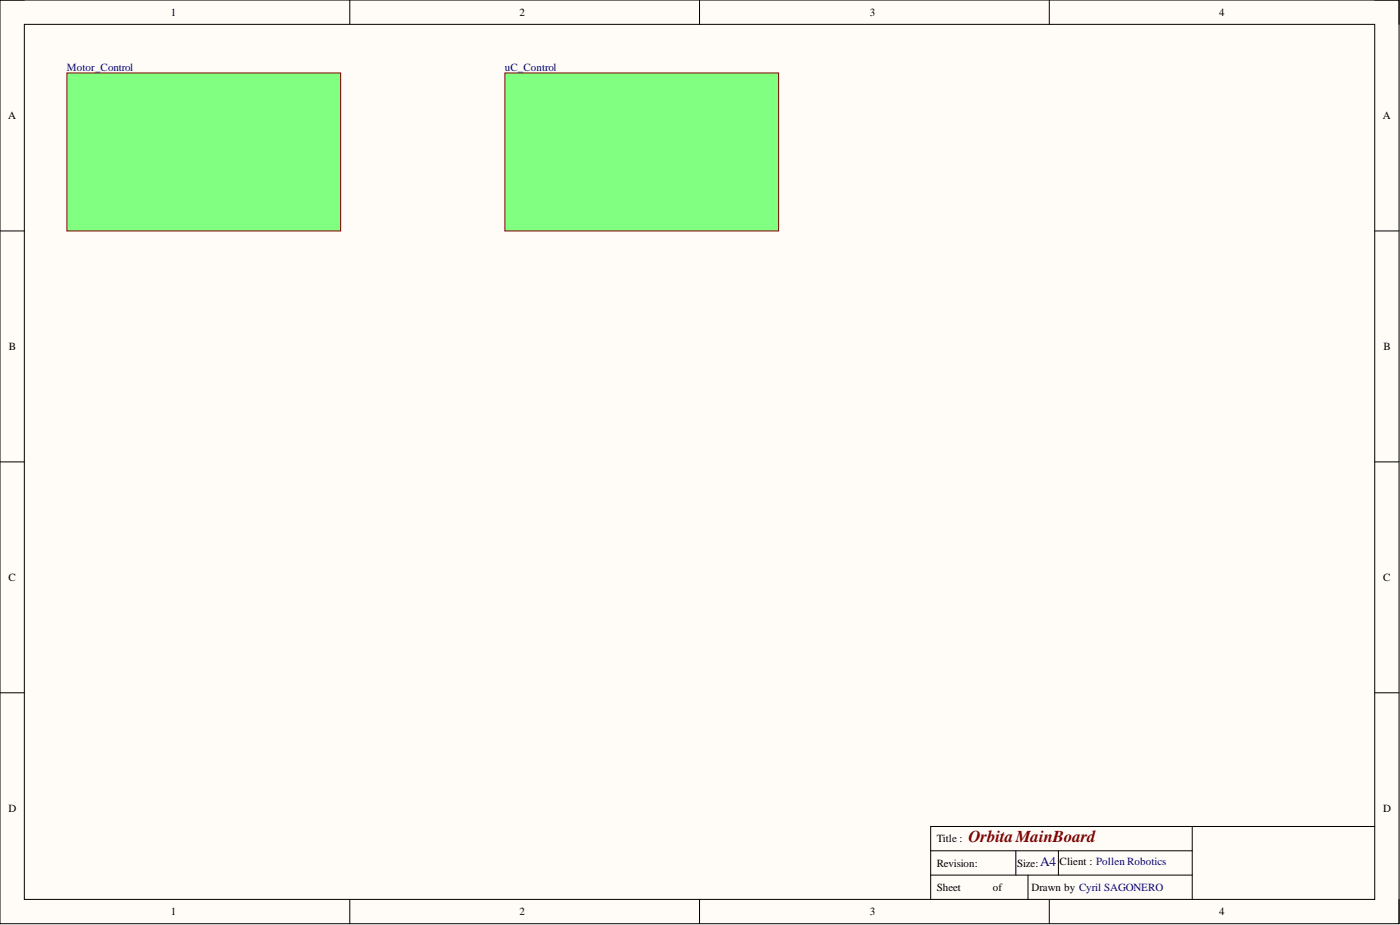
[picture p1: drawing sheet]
<svg xmlns="http://www.w3.org/2000/svg" width="292mm" height="193mm" viewBox="0 0 292 193" stroke-linecap="round" stroke-linejoin="round" font-family="sans-serif">
<defs><g id="words">
<text font-size="3.5" fill="#800000" x="202" y="175.7">OrbitaMainBoard</text>
<text font-size="2.8" fill="#000080" x="217" y="180.7">A4</text>
<g font-size="2.3">
<text x="35.6" y="3.3">1</text>
<text x="108.4" y="3.3">2</text>
<text x="181.5" y="3.3">3</text>
<text x="254.3" y="3.3">4</text>
<text x="1.7" y="24.9">A</text>
<text x="288.5" y="24.9">A</text>
<text x="1.9" y="73">B</text>
<text x="288.7" y="73">B</text>
<text x="1.8" y="121.2">C</text>
<text x="288.6" y="121.2">C</text>
<text x="1.8" y="169.4">D</text>
<text x="288.6" y="169.4">D</text>
<text x="195.4" y="175.7">Title :</text>
<text x="195.4" y="180.8">Revision:</text>
<text x="195.4" y="185.9">Sheet</text>
<text x="207.1" y="185.9">of</text>
<text x="212.2" y="180.8">Size:</text>
<text x="215.2" y="185.9">Drawn by Cyril SAGONERO</text>
<text x="221.1" y="180.5">Client : Pollen Robotics</text>
<text x="35.6" y="190.9">1</text>
<text x="108.4" y="190.9">2</text>
<text x="181.5" y="190.9">3</text>
<text x="254.3" y="190.9">4</text>
</g>
<g font-size="2.3" fill="#000080">
<text x="14" y="14.7">Motor_Control</text>
<text x="105.3" y="14.7">uC_Control</text>
</g>
</g></defs>
<path d="M0 0h291.9v192.7h-291.9z" fill-rule="evenodd" fill="#fffcf8"/>
<path d="M0 0h291.9v192.7h-291.9z" fill="none" stroke="#000" stroke-width=".21"/>
<path d="M5.1 5.1h281.7v182.5h-281.7z" fill-rule="evenodd" fill="#fffcf8"/>
<g fill="none" stroke="#000" stroke-width=".21">
<path d="M0 0h5.1M5.1 5.1h281.7v182.5h-281.7zM73 0v5.1M146 0v5.1M218.9 0v5.1M286.8 0h5.1v5.1M0 48.2h5.1M286.8 48.2h5.1M0 96.4h5.1M286.8 96.4h5.1M0 144.5h5.1M286.8 144.5h5.1"/>
<path d="M194.2 177.5h54.6M211.9 177.5v5.1M220.8 177.5v5.1M248.8 172.4v15.2M286.8 172.4h-92.6v15.2M73 187.6v5.1M146 187.6v5.1M194.2 182.6h54.6M214.5 182.6v5M218.9 187.6v5.1M291.9 187.6v5.1"/>
</g>
<path d="M14 15.2h57.1v33h-57.1z" fill-rule="evenodd" fill="#80ff80"/>
<path d="M14 15.2h57.1v33h-57.1z" fill="none" stroke="#800000" stroke-width=".21"/>
<path d="M105.3 15.2h57.2v33h-57.2z" fill-rule="evenodd" fill="#80ff80"/>
<path d="M105.3 15.2h57.2v33h-57.2z" fill="none" stroke="#800000" stroke-width=".21"/>
<use href="#words"/>
</svg>
